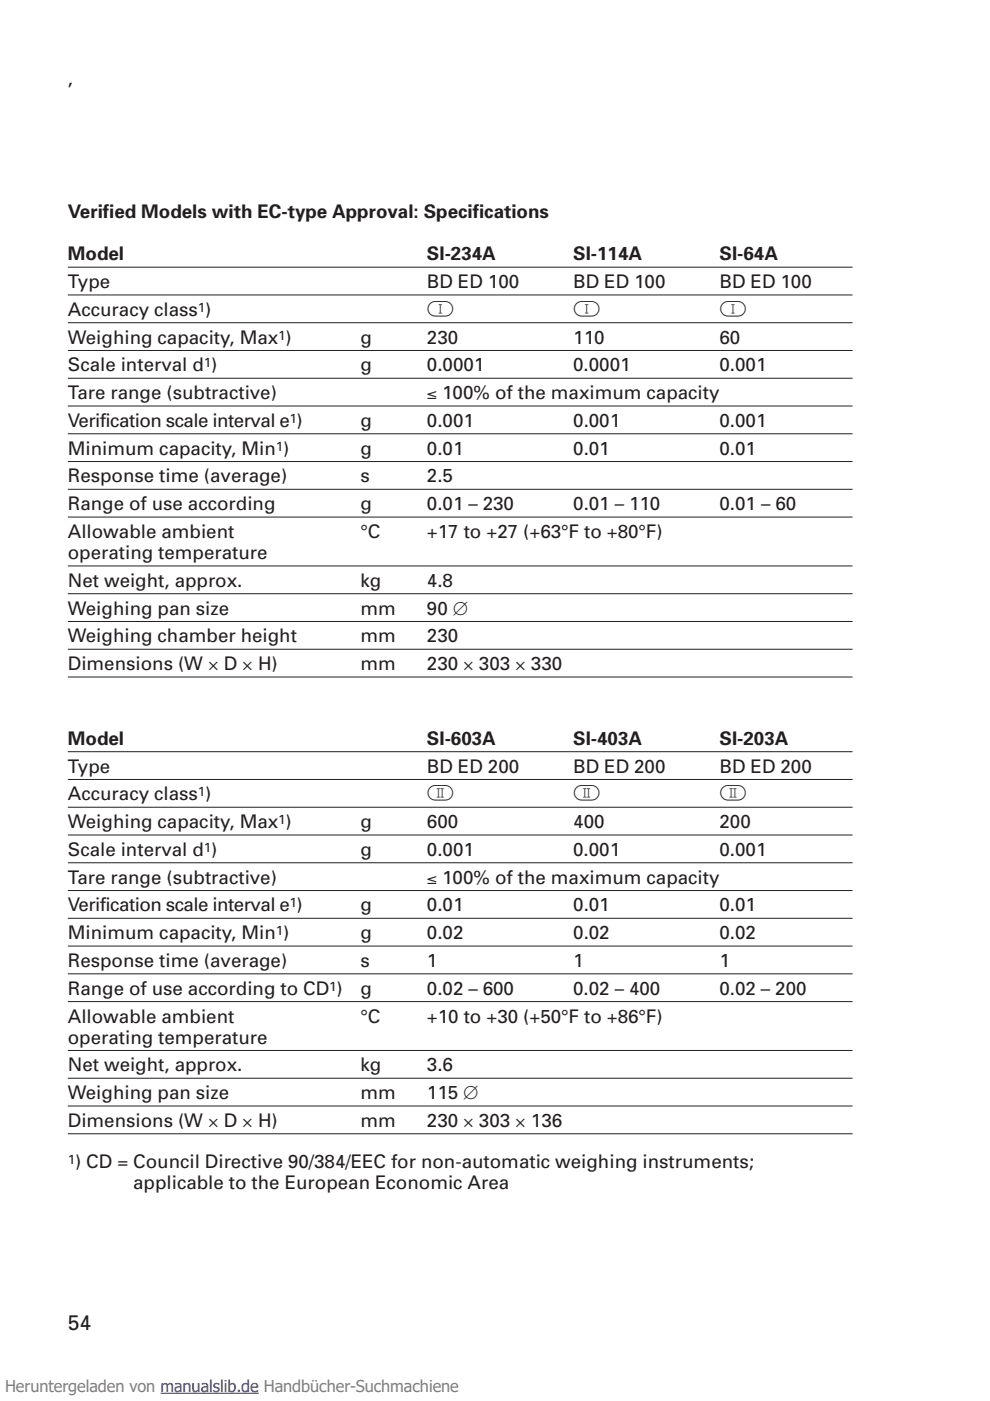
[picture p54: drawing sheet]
<svg xmlns="http://www.w3.org/2000/svg" width="210mm" height="297mm" viewBox="0 0 210 297" stroke-linecap="round" stroke-linejoin="round" font-family="sans-serif">
<defs><g id="words">
<text font-size="4.5" fill="#231f20" x="14.4" y="282.1">54</text>
<g font-size="4" fill="#231f20">
<text x="14.4" y="18">,</text>
<text x="14.4" y="46.2">Verified Models with EC-type Approval: Specifications</text>
<text x="14.4" y="55.2">Model</text>
<text x="90.5" y="55.2">SI-234A</text>
<text x="121.5" y="55.2">SI-114A</text>
<text x="152.6" y="55.2">SI-64A</text>
<text x="14.4" y="61.1">Type</text>
<text x="90.5" y="61.1">BD ED 100</text>
<text x="121.5" y="61.1">BD ED 100</text>
<text x="152.6" y="61.1">BD ED 100</text>
<text x="14.4" y="67">Accuracy class )</text>
<text x="90.5" y="67">k</text>
<text x="121.5" y="67">k</text>
<text x="152.6" y="67">k</text>
<text x="14.4" y="72.9">Weighing capacity, Max )</text>
<text x="76.4" y="72.9">g</text>
<text x="90.5" y="72.9">230</text>
<text x="121.5" y="72.9">110</text>
<text x="152.6" y="72.9">60</text>
<text x="14.4" y="78.7">Scale interval d )</text>
<text x="76.4" y="78.7">g</text>
<text x="90.5" y="78.7">0.0001</text>
<text x="121.5" y="78.7">0.0001</text>
<text x="152.6" y="78.7">0.001</text>
<text x="14.4" y="84.6">Tare range (subtractive)</text>
<text x="90.5" y="84.6">&lt; 100% of the maximum capacity</text>
<text x="14.4" y="90.5">Verification scale interval e )</text>
<text x="76.4" y="90.5">g</text>
<text x="90.5" y="90.5">0.001</text>
<text x="121.5" y="90.5">0.001</text>
<text x="152.6" y="90.5">0.001</text>
<text x="14.4" y="96.4">Minimum capacity, Min )</text>
<text x="76.4" y="96.4">g</text>
<text x="90.5" y="96.4">0.01</text>
<text x="121.5" y="96.4">0.01</text>
<text x="152.6" y="96.4">0.01</text>
<text x="14.4" y="102.3">Response time (average)</text>
<text x="76.4" y="102.3">s</text>
<text x="90.5" y="102.3">2.5</text>
<text x="14.4" y="108.2">Range of use according</text>
<text x="76.4" y="108.2">g</text>
<text x="90.5" y="108.2">0.01 – 230</text>
<text x="121.5" y="108.2">0.01 – 110</text>
<text x="152.6" y="108.2">0.01 – 60</text>
<text x="14.4" y="114.1">Allowable ambient</text>
<text x="14.4" y="118.5">operating temperature</text>
<text x="76.4" y="114.1">°C</text>
<text x="90.5" y="114.1">+17 to +27 (+63°F to +80°F)</text>
<text x="14.4" y="124.4">Net weight, approx.</text>
<text x="76.4" y="124.4">kg</text>
<text x="90.5" y="124.4">4.8</text>
<text x="14.4" y="130.3">Weighing pan size</text>
<text x="76.4" y="130.3">mm</text>
<text x="90.5" y="130.3">90 d</text>
<text x="14.4" y="136.2">Weighing chamber height</text>
<text x="76.4" y="136.2">mm</text>
<text x="90.5" y="136.2">230</text>
<text x="14.4" y="142.1">Dimensions (W + D + H)</text>
<text x="76.4" y="142.1">mm</text>
<text x="90.5" y="142.1">230 + 303 + 330</text>
<text x="14.4" y="157.9">Model</text>
<text x="90.5" y="157.9">SI-603A</text>
<text x="121.5" y="157.9">SI-403A</text>
<text x="152.6" y="157.9">SI-203A</text>
<text x="14.4" y="163.8">Type</text>
<text x="90.5" y="163.8">BD ED 200</text>
<text x="121.5" y="163.8">BD ED 200</text>
<text x="152.6" y="163.8">BD ED 200</text>
<text x="14.4" y="169.7">Accuracy class )</text>
<text x="90.5" y="169.7">K</text>
<text x="121.5" y="169.7">K</text>
<text x="152.6" y="169.7">K</text>
<text x="14.4" y="175.6">Weighing capacity, Max )</text>
<text x="76.4" y="175.6">g</text>
<text x="90.5" y="175.6">600</text>
<text x="121.5" y="175.6">400</text>
<text x="152.6" y="175.6">200</text>
<text x="14.4" y="181.5">Scale interval d )</text>
<text x="76.4" y="181.5">g</text>
<text x="90.5" y="181.5">0.001</text>
<text x="121.5" y="181.5">0.001</text>
<text x="152.6" y="181.5">0.001</text>
<text x="14.4" y="187.4">Tare range (subtractive)</text>
<text x="90.5" y="187.4">&lt; 100% of the maximum capacity</text>
<text x="14.4" y="193.2">Verification scale interval e )</text>
<text x="76.4" y="193.2">g</text>
<text x="90.5" y="193.2">0.01</text>
<text x="121.5" y="193.2">0.01</text>
<text x="152.6" y="193.2">0.01</text>
<text x="14.4" y="199.1">Minimum capacity, Min )</text>
<text x="76.4" y="199.1">g</text>
<text x="90.5" y="199.1">0.02</text>
<text x="121.5" y="199.1">0.02</text>
<text x="152.6" y="199.1">0.02</text>
<text x="14.4" y="205">Response time (average)</text>
<text x="76.4" y="205">s</text>
<text x="90.5" y="205">1</text>
<text x="121.5" y="205">1</text>
<text x="152.6" y="205">1</text>
<text x="14.4" y="210.9">Range of use according to CD )</text>
<text x="76.4" y="210.9">g</text>
<text x="90.5" y="210.9">0.02 – 600</text>
<text x="121.5" y="210.9">0.02 – 400</text>
<text x="152.6" y="210.9">0.02 – 200</text>
<text x="14.4" y="221.3">operating temperature</text>
<text x="14.4" y="216.8">Allowable ambient</text>
<text x="76.4" y="216.8">°C</text>
<text x="90.5" y="216.8">+10 to +30 (+50°F to +86°F)</text>
<text x="14.4" y="227.2">Net weight, approx.</text>
<text x="76.4" y="227.2">kg</text>
<text x="90.5" y="227.2">3.6</text>
<text x="14.4" y="233">Weighing pan size</text>
<text x="76.4" y="233">mm</text>
<text x="90.5" y="233">115 d</text>
<text x="14.4" y="238.9">Dimensions (W + D + H)</text>
<text x="76.4" y="238.9">mm</text>
<text x="90.5" y="238.9">230 + 303 + 136</text>
<text x="15.9" y="247.6">) CD = Council Directive 90/384/EEC for non-automatic weighing instruments;</text>
<text x="28.2" y="252.1">applicable to the European Economic Area</text>
</g>
<g font-size="3.5" fill="#808080">
<text x="1.1" y="295.1">Heruntergeladen von</text>
<text x="56" y="295.1">Handbücher-Suchmachiene</text>
</g>
<text font-size="3.5" fill="#00f" x="34" y="295.1">manualslib.de</text>
<g font-size="2.8" fill="#231f20">
<text x="42" y="66.1">1</text>
<text x="43.2" y="77.9">1</text>
<text x="59" y="72">1</text>
<text x="61.4" y="89.7">1</text>
<text x="58.5" y="95.6">1</text>
<text x="42" y="168.9">1</text>
<text x="59" y="174.7">1</text>
<text x="43.2" y="180.6">1</text>
<text x="61.4" y="192.4">1</text>
<text x="58.5" y="198.3">1</text>
<text x="69.8" y="210.1">1</text>
<text x="14.4" y="246.8">1</text>
</g>
</g></defs>
<g fill="none" stroke="#231f20" stroke-width=".21">
<path d="M14.4 56.6h166.4M14.4 62.5h166.4M14.4 68.4h166.4M14.4 74.3h166.4M14.4 80.2h166.4M14.4 86.1h166.4M14.4 92h166.4M14.4 97.9h166.4M14.4 103.7h166.4M14.4 109.6h166.4M14.4 120h166.4M14.4 125.9h166.4"/>
<path d="M14.4 131.8h166.4M14.4 137.7h166.4M14.4 143.5h166.4M14.4 159.4h166.4M14.4 165.3h166.4M14.4 171.1h166.4M14.4 177h166.4M14.4 182.9h166.4M14.4 188.8h166.4M14.4 194.7h166.4M14.4 200.6h166.4M14.4 206.5h166.4"/>
<path d="M14.4 212.4h166.4M14.4 222.7h166.4M14.4 228.6h166.4M14.4 234.5h166.4M14.4 240.4h166.4"/>
</g>
<path d="M34 291.6h20.9v4.2h-20.9z" fill-rule="evenodd" fill="#fff"/>
<path d="M34 295.4h20.9" fill="none" stroke="#00f" stroke-width=".21"/>
<use href="#words"/>
</svg>
